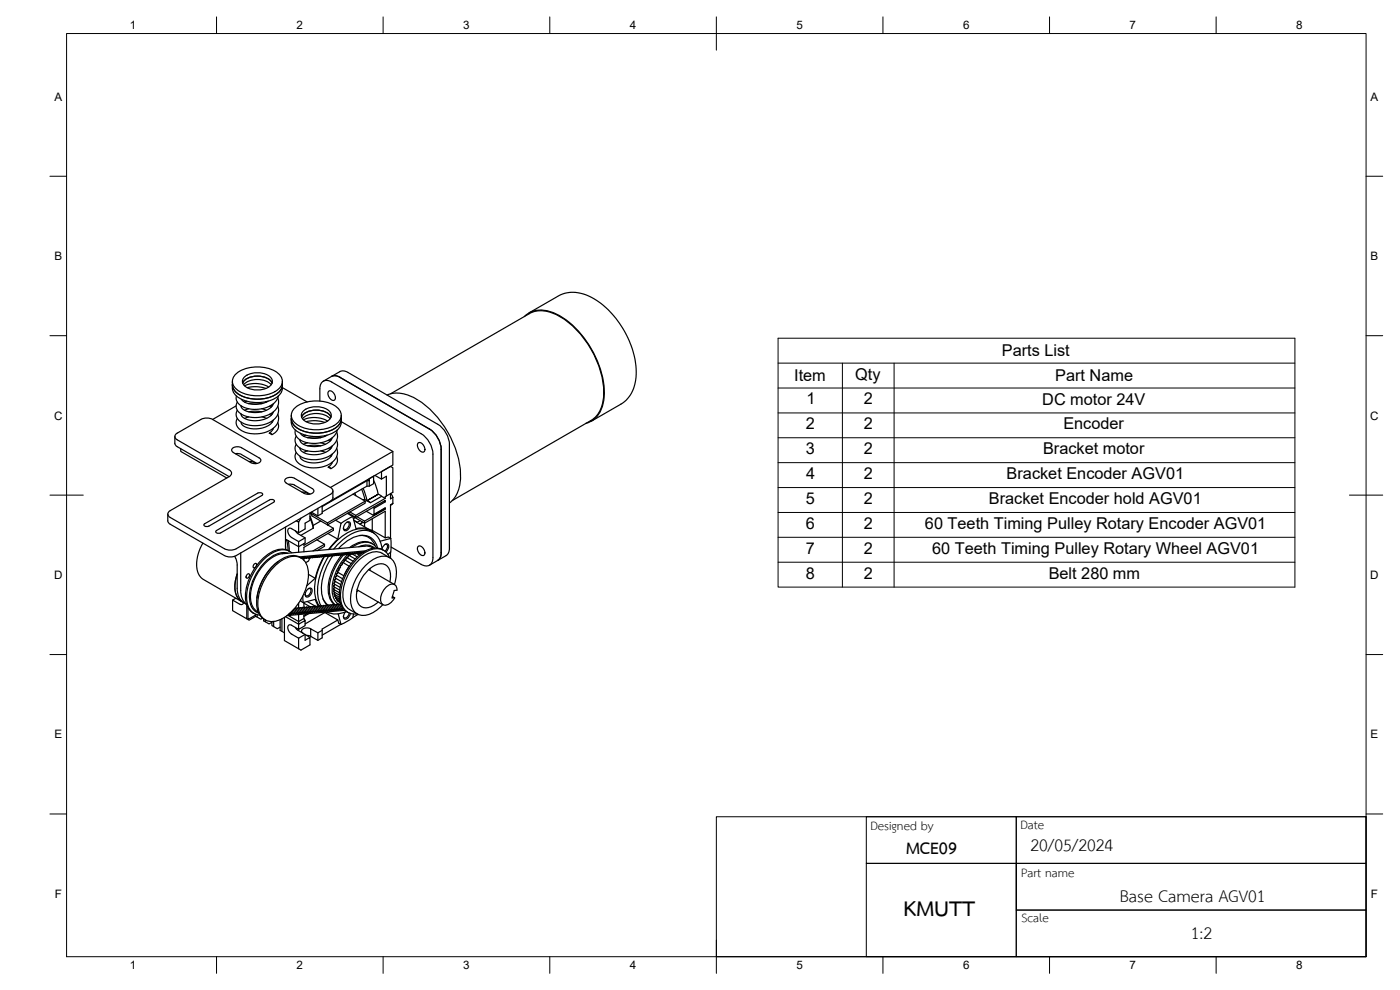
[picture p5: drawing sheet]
<svg xmlns="http://www.w3.org/2000/svg" width="420mm" height="297mm" viewBox="0 0 420 297" stroke-linecap="round" stroke-linejoin="round" font-family="sans-serif">
<defs><g id="words">
<text font-size="9.3" x="271.2" y="275">KMUTT</text>
<g font-size="7.2">
<text x="271.9" y="256.3">MCE09</text>
<text x="309.2" y="255.3">20/05/2024</text>
<text x="336.1" y="270.6">Base Camera AGV01</text>
<text x="357.4" y="281.6">1:2</text>
</g>
<g font-size="5.2">
<text x="261.2" y="249">Designed by</text>
<text x="306.2" y="248.7">Date</text>
<text x="306.4" y="263.1">Part name</text>
<text x="306.6" y="276.6">Scale</text>
</g>
<g font-size="4.9">
<text x="300.7" y="106.9">Parts List</text>
<text x="256.7" y="113.9">Qty</text>
<text x="238.3" y="114.4">Item</text>
<text x="316.7" y="114.4">Part Name</text>
<text x="242" y="121.3">1</text>
<text x="259.3" y="121.3">2</text>
<text x="312.8" y="121.4">DC motor 24V</text>
<text x="241.9" y="128.8">2</text>
<text x="259.3" y="128.8">2</text>
<text x="319.1" y="128.8">Encoder</text>
<text x="241.8" y="136.3">3</text>
<text x="259.3" y="136.3">2</text>
<text x="313" y="136.3">Bracket motor</text>
<text x="241.9" y="143.7">4</text>
<text x="259.3" y="143.7">2</text>
<text x="302.1" y="143.8">Bracket Encoder AGV01</text>
<text x="241.8" y="151.2">5</text>
<text x="259.3" y="151.2">2</text>
<text x="296.8" y="151.2">Bracket Encoder hold AGV01</text>
<text x="241.8" y="158.7">6</text>
<text x="259.3" y="158.7">2</text>
<text x="277.6" y="158.7">60 Teeth Timing Pulley Rotary Encoder AGV01</text>
<text x="241.8" y="166.1">7</text>
<text x="259.3" y="166.1">2</text>
<text x="279.8" y="166.2">60 Teeth Timing Pulley Rotary Wheel AGV01</text>
<text x="241.8" y="173.6">8</text>
<text x="259.3" y="173.6">2</text>
<text x="314.7" y="173.6">Belt 280 mm</text>
</g>
<g font-size="3.5">
<text x="39" y="8.8">1</text>
<text x="89" y="8.8">2</text>
<text x="139" y="8.8">3</text>
<text x="189" y="8.8">4</text>
<text x="239" y="8.8">5</text>
<text x="289" y="8.8">6</text>
<text x="339" y="8.8">7</text>
<text x="389" y="8.8">8</text>
<text x="16.3" y="30.2">A</text>
<text x="411.3" y="30.2">A</text>
<text x="16.3" y="78">B</text>
<text x="411.3" y="78">B</text>
<text x="16.2" y="125.9">C</text>
<text x="411.2" y="125.9">C</text>
<text x="16.2" y="173.7">D</text>
<text x="411.2" y="173.7">D</text>
<text x="16.3" y="221.6">E</text>
<text x="411.3" y="221.6">E</text>
<text x="16.4" y="269.4">F</text>
<text x="411.4" y="269.4">F</text>
<text x="39" y="290.8">1</text>
<text x="89" y="290.8">2</text>
<text x="139" y="290.8">3</text>
<text x="189" y="290.8">4</text>
<text x="239" y="290.8">5</text>
<text x="289" y="290.8">6</text>
<text x="339" y="290.8">7</text>
<text x="389" y="290.8">8</text>
</g>
</g></defs>
<!-- layer: Visible -->
<g fill="none" stroke="#000" stroke-width=".36">
<path d="M157.3 95a8.2 8.2 0 0 1 10-.6 28.8 28.8 0 0 1 14 24.3 8.2 8.2 0 0 1-5.5 8.3M158.7 93.9l8.9-5.1a11.2 11.2 0 0 1 11.9 1.6 27.6 27.6 0 0 1 11.4 22.8 10 10 0 0 1-4.6 8.1l-8.8 5.1M69.7 115.4a5.4 5.4 0 0 0 5.2 4.1 10.5 10.5 0 0 0 9-2.1l.8-1.3 .1-.7M69.7 114.4a4.8 4.8 0 0 0 4.1 5.9 10.7 10.7 0 0 0 10.1-1.9 4.4 4.4 0 0 0 .9-4M70.5 112.5a10.6 10.6 0 0 1 13.5 0 3.1 3.1 0 0 1-1.4 5 11 11 0 0 1-12.1-1.1 2.77 2.77 0 0 1 0-3.9zM72.5 119.8a6.4 6.4 0 0 0 6.9 1l1.1-.4M72.8 114.9a5.5 5.5 0 0 1 6.7-1.7l1.6 .9 .6 .8M73.1 115.4a6.2 6.2 0 0 1 8.3 0M73.4 115.8a8 8 0 0 1 7.2 .3M73.5 113a6.4 6.4 0 0 1 7.9 .4 1.88 1.88 0 0 1-1 2.9 6.4 6.4 0 0 1-7.3-.9 1.69 1.69 0 0 1 .4-2.4zM74.2 116.3l2.8-.3 2.8 .6M83.4 119.4a3.7 3.7 0 0 1-2.2 4.7 8.6 8.6 0 0 1-9.8-.7l-.5-1.4 .3-1.3"/>
<path d="M83.6 118.8a6.8 6.8 0 0 1-7.1 4 5.6 5.6 0 0 1-5.5-2.8v-1.2M84.8 116.3l7.4 4.3M98.6 117.4a1.78 1.78 0 0 1 2 2.3 .96 .96 0 0 1-1 .4 .96 .96 0 0 1-.7-.7l-.5-1.4zM99.5 113l-2.5 1.4M99.5 112.9l1.4-.1 1.1 .4 26.9 15.5M102 111.5l-2.5 1.5M102 111.5l1.4-.2 1.1 .5 26.8 15.5a7.7 7.7 0 0 1 3.6 6.1l-.1 31.6-.6 1.4-2.8 1.8M116.2 118.5a10 10 0 0 1 9.2 1.5 29.1 29.1 0 0 1 12.8 23.7 9.5 9.5 0 0 1-3.3 7.2M117.2 118.1l41.7-24a9.3 9.3 0 0 1 9.2 .9 28.5 28.5 0 0 1 13 24.1 8.8 8.8 0 0 1-3.7 7.1M52.5 131v2l.4 .8 15.9 9.2M54.3 134.6v.9l13.8 7.9M60.3 125.8l1.8-.4 1.7 .4"/>
<path d="M60.3 125.9l-7.1 4a1.08 1.08 0 0 0-.7 1.1 1.08 1.08 0 0 0 .7 1l15.6 9a1.08 1.08 0 0 1 .7 1 1.08 1.08 0 0 1-.7 1M63.8 125.9l35.4 20.4M70 135.8a.75 .75 0 0 1-.5-.8 .75 .75 0 0 1 .5-.7l1-.3 1 .1 5.8 3.3a.75 .75 0 0 1 .5 .7 .75 .75 0 0 1-.5 .7l-1 .3-1-.1-5.8-3.2M70.7 136.1h.7l1.1 .3M70.9 121.8l-7.1 4.1M72.5 136.4l4.6 2.7M72.5 121.9l-.1 .1M72.5 124.3l-.1 .1M74 120.4l-.6 .3M74.6 121.1l2-.2 2 .2M74.6 123.6l2-.2 2 .2M74.6 125.1l-1.2 .4"/>
<path d="M74.6 122.6l-1.2 .5M74.7 138.5l1.2 .1 .7 .5M78.6 122.6l1.3 .5M78.6 125.1l1.4 .4M79.7 120.6l.2 .1M80.8 130h.4l.4 .4M80.9 121.9l.5 .3M80.9 124.3l.5 .3M81.4 124l.2 .3M81.4 121.6l.2 .3M81.4 126.5l.3 .2M82 126a6.2 6.2 0 0 1-6.9 2.6l-.4-.1a2.3 2.3 0 0 1-2.3-1.8"/>
<path d="M82 123.6a6.2 6.2 0 0 1-6.4 2.6l-1.3-.3a2.18 2.18 0 0 1-1.9-1.7M82 121.1a6.2 6.2 0 0 1-6.4 2.6 3.4 3.4 0 0 1-3.2-1.8v-.1M82 128.5l-.3 .6-.9 .9M83.4 126.8a2.73 2.73 0 0 1-1.8 3.6l-.8-.4M83.4 121.9a3.7 3.7 0 0 1-2.2 4.7 8.6 8.6 0 0 1-9.8-.8l-.5-1.3 .3-1.4M83.4 124.3a3.9 3.9 0 0 1-2.8 5 8.6 8.6 0 0 1-9.2-1l-.5-1.4 .3-1.4M87.4 125.6a5.4 5.4 0 0 0 5.2 4.1 10.5 10.5 0 0 0 9-2.1l.7-1.3 .1-.7M87.4 124.6a4.8 4.8 0 0 0 4.1 5.9 10.7 10.7 0 0 0 10.1-1.9 4.4 4.4 0 0 0 .8-4M88.2 122.7a10.6 10.6 0 0 1 13.4 0 3.1 3.1 0 0 1-1.4 5 11 11 0 0 1-12-1.1 2.77 2.77 0 0 1 0-3.9zM90.1 130a6.5 6.5 0 0 0 7 1.1l1.1-.5M90.2 132.1l-.2 .1M90.2 134.5l-.2 .1"/>
<path d="M90.5 125.1a5.5 5.5 0 0 1 6.6-1.7l1.7 .9 .5 .8M90.8 125.6a6.2 6.2 0 0 1 8.3 0M91.1 126a8 8 0 0 1 7.2 .3M91.2 123.2a6.4 6.4 0 0 1 7.9 .5 1.88 1.88 0 0 1-1 2.8 6.4 6.4 0 0 1-7.3-.9 1.69 1.69 0 0 1 .4-2.4zM91.7 130.6l-.6 .3M91.8 126.5l2.8-.3 2.9 .6M92.3 131.3l1.4-.2 2.5 .2M92.3 133.8l1.9-.2 2 .2M92.3 135.3l-1.2 .4M92.3 132.8l-1.2 .5M96 120.3v-3.6a2.16 2.16 0 0 1 1-2.3 2.16 2.16 0 0 1 2.5 .2l26.9 15.5M96.2 132.8l1.4 .5"/>
<path d="M96.3 135.3l1.4 .4M97.4 130.8l.2 .1M98.6 132.1l.5 .3M98.6 134.5l.5 .3M99.1 134.2l.2 .3M99.1 131.8l.2 .3M99.1 136.7l.3 .2M99.7 136.2a6.2 6.2 0 0 1-6.4 2.6h-.5a2.79 2.79 0 0 1-2.8-1.9M99.7 133.8a6.2 6.2 0 0 1-6.4 2.6 2.99 2.99 0 0 1-3.3-2M99.7 131.3a6.2 6.2 0 0 1-6.9 2.6 2.73 2.73 0 0 1-2.8-1.9M99.7 138.7l-.5 .9-.7 .6M101 137a2.76 2.76 0 0 1-1.7 3.6l-.8-.4"/>
<path d="M101 129.6a3.9 3.9 0 0 1-2.7 5 8.6 8.6 0 0 1-9.2-1l-.4-.6-.2-1 .4-1.1M101 132.1a3.7 3.7 0 0 1-2.1 4.7 9.1 9.1 0 0 1-9.4-.4 2.37 2.37 0 0 1-.6-3.1M101 134.5a3.7 3.7 0 0 1-2.1 4.7 8.6 8.6 0 0 1-9.8-.7l-.6-1.6 .4-1.2M101.2 129a6.8 6.8 0 0 1-7.1 4 5.6 5.6 0 0 1-5.5-2.8v-1.2M102.4 126.5l15.5 9v4l-18.5 10.7M117.9 135.5l-18.7 10.8M125.5 132.9a1.78 1.78 0 0 1 2 2.3 .96 .96 0 0 1-1 .4 .96 .96 0 0 1-.8-.7l-.4-1.3zM126.4 130.1a7.8 7.8 0 0 1 3.5 6.2v31a2.15 2.15 0 0 1-1 2.3 2.15 2.15 0 0 1-2.5-.3l-9-5.2M128.9 128.7a7.8 7.8 0 0 1 3.5 6.1v31.1M177.4 126.2l-41.7 24M68.8 143l-17.7 10.2a1.08 1.08 0 0 0-.7 1 1.08 1.08 0 0 0 .7 1.1l16.3 9.3 1.1 .4h1.3l1.1-.4 28.3-16.3a1.08 1.08 0 0 0 .7-1 1.08 1.08 0 0 0-.7-1M78.6 148.7l-15.9 9.1h-1.3l-.2-.3 .2-.4"/>
<path d="M78.6 148.7l.2-.4-.2-.3h-1.3l-15.9 9.1M82.1 150.7l-15.9 9.2M82.1 150.7l.3-.4-.3-.3h-1.2l-15.9 9.2-.3 .3 .6 .5 .9-.1M85.6 143.8l.8-.5h1.6l5.7 3.3a.75 .75 0 0 1 .5 .7 .75 .75 0 0 1-.5 .7l-1 .3-1-.1-5.8-3.3a.72 .72 0 0 1-.3-1.1zM85.7 158.2v6.7M86.6 145.3l1.5 .1 4.9 2.9M88.6 159.3l.9 .8M89.6 156.7v3.1l-2.1-1.2a.71 .71 0 0 0-.8-.1 .71 .71 0 0 0-.3 .8l.2 .9 .9 1.1M90.3 155.5l-.7 1.2-.7-.4M90.7 147.7l1.1 .1 .7 .5M93 153.9v2.2l-1.4 .9v1.7l-2 1.1M93 154.9l1 2.8"/>
<path d="M93.1 155.5l.9 3M93.2 154l5.1 2.9M93.2 154l.5 .8 4.6 2.7M93.6 153.8l-.4 .2M94 158.5l-3.7 2.1M95.4 152.5v2.3M96.3 156.3l-2.3 1.4v.8M96.7 151.8v2.2l-1.3 .8-2-1.1M98.3 156.9l11.3-6.5v.6l-11.3 6.5zM98.3 157.5l1.8 1v.6l-8.9 5.1v1.4M98.5 140.2h.4l.4 .4M99.9 147.3v2l-.4 .8-28.6 16.6-1.1 .4h-1.3l-1.1-.4-16.3-9.4-.7-.7v-2.4"/>
<path d="M100.1 158.5l-8.9 5.1v-.5M100.7 156.1l1.6 .9M102.3 157l-.9 4.8M103.8 156.9a.77 .77 0 0 1 1.3 0 1.95 1.95 0 0 1-1.6 2.3 1.42 1.42 0 0 1 .3-2.3zM104 156.7h.3a1.31 1.31 0 0 1 .4 1.3 1.31 1.31 0 0 1-1.1 .9l-.4-.2-.1-.3M104.3 154l1.6 1M105 153.6l1.8 1v.6l-2.3-1.3M105.7 154.6l-.1 .2 3.8 2.2v-.6M105.9 155l1 3.6a5.2 5.2 0 0 1 5.5 1.5M105.9 155l-3.5 2M106 148.3l3.6 2.1M106.2 156l1 .8"/>
<path d="M106.5 155.3l-.4 .4M106.5 147.9l.3 .8M108.1 156.2l-.9 .5M108.5 146.8l1 3.1M108.8 156.6l-.8 .6M108.8 149.9h.7l.6 .3 3.4-1.9-3.4 1.9 1.1 .6 3.3-1.9 1.1 .6-8.8 5.1M108.9 156.7l-.8 .5M109 146.5l1.2 3.7 1 .6M109.4 158.1v-1.1l6.2-3.6v8l-3.9-2.3M109.9 153.4l2.1 1.2M110.1 144.2v1.7M110.3 143.9l.5 .3v-.6l1.3-.7v2.2l-1.3 .8h-.7l-13.4 7.7"/>
<path d="M110.8 145.9v-1.7h-.7l-13.4 7.8M111.7 155.6v3.5h-.6l-4.9-2.9M111.9 159.8a6.7 6.7 0 0 0-7.9 .2 18 18 0 0 0-5.2 4.8M112 154.6l3.4-1.9 .2 .1-6.2 3.6-2.3-1.4M112.1 152.1l.2 .4M112.1 144.2l1.4 4.1M112.3 154.3l-.3 .3M112.5 142.6l2 1.1M113.5 148.3l1 .6M115.5 150.2l.1 .4M115.6 152.4l-.2 .3M115.6 152.8v-.4l-3.4 1.9v-1.8l3.4-1.9v-.5l-8.8 5.1"/>
<path d="M116 148.8v-5.9l-1.5 .8v-2.2l2.7-1.6 .7 .4v7.4l-2.3 1.3v.5M117.2 148.1v1.6l.7-.4v1.7l-.7 .5v10M117.3 148.1l.6 1.1M117.9 151l-.7 .6M60.9 162.9a10.3 10.3 0 0 0-1.1 9.8l1.1 1.1 12.2 7-.1 .4-.6 .2-2.6-1.3v3.1l4.3 2.5v-4.1M70.4 166.9l.3 .6M70.7 167.5l.5 1.6v7.4M70.8 179.5l-1 .6M71.2 176.5a4.8 4.8 0 0 0 2.8 4.8M71.2 172.2a7.7 7.7 0 0 0 .7 7.8l.6 .4M72.2 165.9v11.2M72.2 177.1l.2 1.5 .4 1.3 1.2 1.4"/>
<path d="M74.2 172.4l.4-.3a.76 .76 0 0 1 .1 .9 .76 .76 0 0 1-.8 .4v-.5zM76.9 169.9l.1-.6a.7 .7 0 0 0-.9 .2 .7 .7 0 0 0 .1 .9l.5-.2M82.2 170.1a8 8 0 0 1 7.4-3 5.4 5.4 0 0 1 2.9 6.3 16.6 16.6 0 0 1-8.6 12.6 4.3 4.3 0 0 1-6.5-3.8 16.1 16.1 0 0 1 4.8-12.1zM83.5 168.5a16.4 16.4 0 0 0-6.4 11M85.7 163.7v1.2M86.4 166a8 8 0 0 0-7.8 3.6 14.4 14.4 0 0 0-3.6 11.1 4 4 0 0 0 2.6 3.3M86.5 162.2l.3 3.1M87 165.5a5.7 5.7 0 0 0-6.7 .9 16.5 16.5 0 0 0-6.6 13.6 4.8 4.8 0 0 0 2.5 4.1M87.5 161.3l2.1 1.2M87.6 165.9a5.2 5.2 0 0 0-6.3 .3 16.5 16.5 0 0 0-7.2 14 4.3 4.3 0 0 0 3.9 4.3M89.5 160.2l2.1 1.2v1.5l-2 1.1v1.7M90 167.2l.5 .1"/>
<path d="M90 167.2a6.6 6.6 0 0 0-7.3 1.9 15.7 15.7 0 0 0-5.4 13.8 4.4 4.4 0 0 0 1.9 2.9M90.2 180l.1 .4 .7 .4M90.5 167.3l.1 .2M90.9 178.8l.1 2M90.9 167.4l-.2 .2M90.9 167.4l.3 .2M90.9 167.3v.1M91.2 167.3l-.3 .1M91.2 167.3v.2M91.2 167.6v.5M91.6 161.4l-2 1.1v1.5l-3.6-2.1 .4 3.2M91.6 167.3l.3 .2"/>
<path d="M91.8 167.2v.1M91.8 167.2l-.6 .3M91.9 167.3v.2M92.2 167.3l.3 .2M92.2 167.2l-.3 .3M92.3 176.8a.77 .77 0 0 1 1.3 0 1.95 1.95 0 0 1-1.6 2.3 1.42 1.42 0 0 1 .3-2.3zM92.3 167.2h.2M92.3 167.1l-.1 .1M92.5 176.6h.4a1.31 1.31 0 0 1 .3 1.3 1.31 1.31 0 0 1-1.1 .9l-.4-.2-.1-.3M92.6 172.3l2 1.2M92.8 167.3l-.2 .2-.1-.2M92.8 167.2l.4 .2"/>
<path d="M92.9 167.2v.4a1.44 1.44 0 0 1-1.2 1.2M93.1 167.1l-.3 .2M93.1 167.1v.3M93.5 167.2l-.4 .1M93.5 167.2l.3 .2M93.7 167.2h-.2M94.1 167.1l.3 .2M94.1 167.1l-.2 .2-.1-.1M94.2 167l-.1 .1M94.2 167l.3 .3 .3-.3 .3 .2M94.6 173.5l-2.5 2.3M94.9 166.9l.1 .1"/>
<path d="M94.9 166.9l-.1 .1M95 167v.1M95.1 162l2.3 1.3-3.5 2M95.4 167l-.2 .2-.2-.2M95.5 166.9h.2v.2l-.3-.1zM95.9 167.1h-.2M96 167l-.1 .1M96 166.9l.4 .2M96.1 166.8l.2 .3M96.2 166.8l-.2 .2M96.7 166.9l-.4 .2M96.7 166.9l.3 .2"/>
<path d="M96.7 166.8v.1M96.9 179.6l.5 .9 1 1M97 166.8h-.3M97 166.8v.2h.2M97.3 166.8l.3 .2M97.3 166.8l-.1 .2a22.6 22.6 0 0 0-2.6 6.5M97.4 163.3v.6l-2.2 1.3M97.4 166.9a17.1 17.1 0 0 0-2.5 13.2l.9 1.7 2.3 1.2M97.6 166.7v.1M97.6 166.7l-.3 .1M97.6 166.8l.1 .2 .5-.4 .1 .3h.2M98 166.8l.3 .1"/>
<path d="M98.4 160.1l3 1.7M98.6 166.7l-.1 .2M98.7 166.6l.2 .2-.3-.1zM98.7 166.7a16.8 16.8 0 0 0-2.7 14.3l.4 .8M99.2 166.7l.3-.2v.3M99.2 166.7l-.3 .1M99.3 166.6l.3 .2M99.9 166.6l-.4 .2M99.9 166.5l.3 .3M100 166.6a16.1 16.1 0 0 0-3.1 12.8l.5 1.3 .9 1M100 166.4l-.1 .1M100 166.5l.3 .3 .2-.3"/>
<path d="M100.1 176.6v.2M100.1 176.8l1.8 1M100.1 176.8h.1M100.1 175.9l1.8 1.1M100.1 177.4l1.7 1.1M100.2 164.7a13.3 13.3 0 0 1 9.2-5.6 5.5 5.5 0 0 1 5.3 5.8M100.2 176.5l-.1 .1M100.2 175.7l-.1 .3M100.3 178.1v.2M100.3 175.6l-.1 .1M100.3 178.3l1.5 .9M100.3 178v.1"/>
<path d="M100.3 178.3h.1M100.4 177l-.2 .4M100.4 176.1l-.2 .4M100.4 174.1v.2l1.9 1.1M100.4 175.3l-.1 .3M100.5 177.8l-.2 .2M100.5 174l-.1 .1M100.5 178.7v.2l1.4 .8M100.5 174.7l-.2 .5 1.8 1M100.5 178.9h.1M100.5 166.5l.3 .2M100.5 174.4v.3"/>
<path d="M100.6 178.5l-.1 .2M100.7 173.2l-.1 .2 1.9 1.1M100.7 173.5l-.2 .5M100.8 179.3v.2l1.2 .7M100.8 166.5h-.2M100.8 179.2l-.1 .1M100.8 179.5h.1M100.8 166.5l.1 .2 .2-.2M100.8 173.1l-.1 .1M100.8 179.1v.1M100.9 172.5l1.9 1.2M101 172.6v.1"/>
<path d="M101 172.7l-.2 .3M101.1 179.7v.3M101.2 166.5l.3 .1M101.2 166.4l-.1 .1M101.3 172.1l-.4 .4M101.3 171.6l1.9 1.2M101.3 171.7h.1M101.3 171.7l-.1 .4M101.4 166.3l-.2 .1M101.4 161.8l-2.8 3.1M101.4 166.3l.2 .3 .2-.2M101.9 170.4l-.2 .7-.4 .5"/>
<path d="M101.9 170.4h.1M101.9 166.3l.2 .2-.3-.1zM102.2 169.9l-.3 .5M102.4 166.4l-.3 .1M102.4 166.3l.4 .2M102.5 166.2l-.1 .2M102.6 166.2l.4 .3M102.6 166.4a15.5 15.5 0 0 0-4 12l.9 2 .8 1M102.7 169.1h.1M102.7 169.1l-.5 .8M102.9 168.8l-.2 .3M102.9 168.8l1.9 1.1"/>
<path d="M103.1 166.3l.3 .2M103.1 166.2l-.1 .2M103.2 166.3a15.4 15.4 0 0 0-4.1 12.7l.5 1.3 .8 1M103.3 168.2l.2-.2 1.9 1.1M103.3 168.2l-.1 .4-.3 .2M103.3 166.2h.1M103.3 166.1l-.2 .1M103.4 166.2l.1 .3 .2-.2M103.7 166.3l.3 .1M103.9 167.4l.2-.1 1.9 1.1M103.9 167.4l-.4 .6M104.3 167.3h-.1"/>
<path d="M104.3 166.2l-.1 .2-.3-.3-.2 .2M104.4 166.2l.2 .2M104.4 166.2l.2-.2v.3M104.5 166.3a15 15 0 0 0-4.7 12l.2 .8a4.1 4.1 0 0 0 1.6 2.2M104.5 166.9h.1M104.5 166.9l-.3 .4M104.5 166.7l.2-.1 1.9 1.1M104.5 166.8v.1M104.9 169.8l-1.6 2.7M104.9 166.7h.1M105 166.1l.3 .2M105 166.1l-.4 .2"/>
<path d="M105.1 166.2l-.2 .5M105.2 166.1h-.2M105.2 166.1l.1 .1M105.5 166.2h-.3M105.6 166.1l1.6 1M105.6 164.2a5.4 5.4 0 0 1 7-.4l.5 .6M105.6 166.1l.3 .1M105.6 166.1l-.1 .1M105.6 166.1h.1M105.7 166l-.1 .1M105.7 165.9v.1M105.8 165.9h-.1"/>
<path d="M105.8 165.9l.2 .3M106.3 166l.2 .2M106.3 166l-.3 .2M106.5 166l.1 .2M106.5 165.9l-.2 .1M106.5 165.9v.1M106.8 166.1l-.1 .1M106.9 166l1 .5M106.9 166l-.1 .1M106.9 166l.3 .1M107 165.8h.1M107 165.8l-.1 .2"/>
<path d="M107.1 165.8l.1 .3M107.1 177l7.8 4.4M107.5 177.1l-.4 .4M107.5 165.9l-.3 .2M107.5 165.9l.3 .2M107.7 164l.8-.2a4 4 0 0 1 3.9 .6M107.8 165.9v.1M107.8 165.8l-.2 .1M107.8 165.8v.1M107.9 160.7a4.3 4.3 0 0 1 4.7 3.1M108.1 166h-.3M108.2 165.9l.3 .2"/>
<path d="M108.2 165.8l.3 .2M108.2 165.8l-.1 .2M108.3 165.7l-.1 .1M108.3 165.7h.1M108.4 165.7l.2 .3M108.6 166h.1M108.8 165.8h.1M108.8 165.8v.1M108.9 165.6h.1M109 165.6l-.2 .2M109 165.6l.1 .1M109.7 165.3l-19.9 1.8"/>
<path d="M110.6 170.9l7.8 4.5M111.1 170.5l-.1 .6M111.8 163.2a5.8 5.8 0 0 0-6.9 1.1M112 164.5l-1.1-.5-.9-.2-25.3 2.3a12 12 0 0 0-8.4 7.8 9.5 9.5 0 0 0-.2 8.6l1.1 .9M113.3 164.4a4.7 4.7 0 0 0-6.9-3.3l-2.4 1.4-2.4 2.1M114.7 164.6l.9-1.2a.72 .72 0 0 1 .9-.1 .72 .72 0 0 1 .1 1l-.8 1.3M115.1 165.1a5.7 5.7 0 0 0-6.7 1 16.5 16.5 0 0 0-6.5 13.6 4.9 4.9 0 0 0 2.5 4.1M115.5 163.4h.6a1.49 1.49 0 0 1-.6 2M115.6 161.4l.9-.3 .8 .5M116.9 167.3a4.2 4.2 0 0 0-6-2.2 16 16 0 0 0-8.6 15 4.2 4.2 0 0 0 4.9 4.1M116.9 167.3a5.7 5.7 0 0 0-5.4-1.6 14.1 14.1 0 0 0-8.4 14.6 4 4 0 0 0 1.8 2.6M117 174.6a4.2 4.2 0 0 0-1.7-5.3 5.7 5.7 0 0 0-5.6 2.6 9.5 9.5 0 0 0-2.4 8.8 3 3 0 0 0 4.7 1l1.5-1.1"/>
<path d="M117.2 165.7v1.8M117.3 161.6l-3.2 .8M117.3 161.5v4.1l-.9 .8M117.8 179l.6 .4h-.8l.7-2.2 .8-.1a1.62 1.62 0 0 0-.9-1.8 1.62 1.62 0 0 0-2 .6 4.7 4.7 0 0 0-1.7 5.2 1.97 1.97 0 0 0 3.2-.6l.8-1.1M118.4 175.4a7.3 7.3 0 0 0-1-7.8 5.2 5.2 0 0 0-6.4 .9 14.7 14.7 0 0 0-5.6 12.9 3.8 3.8 0 0 0 5.7 2.8 11 11 0 0 0 3.8-2.8M125.5 163.9a1.78 1.78 0 0 1 2 2.4 .96 .96 0 0 1-1 .4 .96 .96 0 0 1-.8-.8l-.4-1.3zM131.4 168.2l-2.5 1.4M132.4 165.8l-.2 1.2-.8 1.1M74.4 182.4v3.5l2.2-1.3M76.6 184.3v.5l1.7 1 .5-.3M76.8 184.9l-2 1.2-.7-.4M77.2 183.5l.3 .1"/>
<path d="M77.2 184.5v.7M79.1 185.7v.6l1.7 .9 .8-.5M79.2 185.8l.4 .2M79.7 186.1v.5M81.6 186.5v1.2l.5 .3M82.1 186.5v1.5l1.1 .6 .9-.4M84.1 185.9v3.2l1.3 .8M84.6 185.7v3.7M85.4 185.2v7l4.9 2.9 2.7-1.6v-2.3l-1.4 .9v-1.7l1.4 .8M86.5 184.7l3.1 1.8v2.3l2-1.1v-1.5l-2 1.1-3.9-2.3M86.6 184.3l.1 .1M86.6 184.3h.1"/>
<path d="M86.8 184.3l-.1 .1M86.8 184.3h.1M86.9 184.2l-.1 .1M86.9 184.2l.2-.2 .2 .3M87.1 183.9l.1 .1M87.1 184.6h.1M87.1 184.6v.3l-.3-.3M87.2 184.3h.1M87.3 184.3h.1M87.4 183.6l.4 .3M87.4 184.3l-.2-.1 .2 .1M87.5 184.2l-.1 .1"/>
<path d="M87.6 183.4l.9 .5M87.7 184l-.2 .2M87.9 184v.2M87.9 183.1l1.2 .7M87.9 184h-.2M87.9 184.2h.1M87.9 184.2h.2M88.1 184.2h-.2h.2M88.1 182.8l1.7 1M88.2 184.1l.2-.2 .2 .3M88.2 184.1l-.1 .1M88.4 182.5l2.1 1.4"/>
<path d="M88.5 184.2h.1M88.6 188.3l.6 .7 2.4 1.4-2 1.1M88.6 182.6l.3-.2 2.1 1.2M88.6 182.6h.1M88.7 184.2h-.1M88.7 184.2l-.2-.1 .2 .1M88.8 184.1l-.1 .1M89.2 183.8l-.4 .2M89.2 183.9v.2M89.2 188.6l-.3 .1M89.2 184.1h.1M89.3 184.1h-.1"/>
<path d="M89.3 184.1l-.1-.1 .1 .1M89.5 184l-.1 .1M89.5 184l.2-.2 .2 .3M89.6 182.4l-.3 .2M89.6 188.8l-2.1-1.2a.71 .71 0 0 0-.8-.1 .71 .71 0 0 0-.3 .8l.2 .9 .5 .8 2.5 1.5M89.6 184.4v2.1l1.6-.9 .4 .6M89.6 180.9v1.5l2.1 1.2-.4 .3M89.6 191.5v3.2M89.8 184.1h.1M89.9 184.1h.1M89.9 182.5l.3-.2 2.1 1.2M90 184.1l-.2-.1 .2 .1"/>
<path d="M90.1 184h-.1M90.4 184h.2M90.5 183.7l-.4 .3M90.5 183.9h.1M90.5 183.9v.1M90.5 182.4v.1M90.6 182.4l.2-.2 2.2 1.3M90.6 184l-.1-.1 .1 .1M91 180.8l3.6-1 .6 1.4 .5 .8 .1-.2M91.1 183.9v.1M91.1 183.9l-.1-.3-.4 .4M91.2 182.4l.3-.2 2.1 1.2"/>
<path d="M91.2 181l4.3 2.2M91.2 180.7v1.6M91.2 183.9l-.1 .1M91.2 183.9h-.1h.1M91.7 183.6l.1 .3M91.7 183.9h.1M91.8 182.3l.3-.2 2.1 1.3M91.8 182.3v.1M91.9 183.9h-.1M91.9 183.9l-.2-.1 .2 .1M92 184.2l-.8 .4v1M92 190.6l1.3 .3"/>
<path d="M92.2 180.5l4.6 2.6M92.4 183.5l-.5 .4M92.4 183.6v.2M92.4 183.8h.1M92.5 182.3l.3-.2 2.1 1.2M92.5 182.3h.1M92.5 183.8l-.1-.1 .1 .1M92.7 184.1l-1.5 .9M93 183.8h.1M93 183.8h.2M93.1 183.8l-.2-.3-.4 .3M93.2 183.8l-.2-.1 .2 .1"/>
<path d="M93.2 182.1l-.1 .1M93.3 188.7a1.77 1.77 0 0 0-2.8 .8l.5 .5M93.6 183.4l-.4 .3M93.7 183.4v.2M93.7 183.6h.1M93.7 183.7h.1M93.7 183.6v.1M93.7 182.1v.1M93.8 182.1l.2-.2 2.2 1.3M93.8 183.7l-.1-.1 .1 .1M94.3 183.6v.1M94.3 183.6l-.1-.3-.4 .4"/>
<path d="M94.4 182.1h.1M94.4 183.6l-.1 .1M94.4 183.6h-.1h.1M94.7 183.3l-.2 .3M94.7 181.9l-.3 .2M94.9 183.3h-.2M94.9 183.3l.1 .3M94.9 183.6h.1M95 183.6h.1M95.1 183.6l-.2-.1 .2 .1M95.3 181.8l2.1 1.3M95.3 181.8l-.3 .3"/>
<path d="M95.4 189.9l-2.2-1.2v2.2M95.6 183.5h.1M95.6 183.5l-.1-.3-.4 .4M95.7 183.5l-.1-.1 .1 .1M96.2 183.2v.2M96.2 183.5h.2M96.2 183.2l-.5 .3M96.2 183.4l.1 .1M96.4 183.5l-.2-.1 .2 .1M96.4 181.8l2.3 1.2M96.4 181.8l-.1 .1M96.7 189.1l-1.3 .8v2.2"/>
<path d="M96.9 183.4h.1M96.9 183.4l-.2-.3-.3 .4M97 181.8l-.1 .1M97 183.4h-.1M97 183.4l-.1-.1 .1 .1M97 181.7l2.4 1.2M97.1 181.7l-.1 .1M97.3 183.1l-.3 .3M97.3 183.7l.1 .1M97.5 183.1h-.2M97.5 183.1v.3M97.5 183.4h.1"/>
<path d="M97.7 183.4h-.2M97.7 183.4l-.2-.1 .2 .1M97.8 183.2l-.1 .1M97.8 183.6l.9 .3M97.9 181.6l2.1 1.2M97.9 181.6l-.3 .2M98.1 183l-.3 .2M98.1 183l.1 .3M98.1 183.3h.1M98.2 183.3h.1M98.2 181.8l.3-.3 2.1 1.3M98.3 183.3l-.2-.1 .2 .1"/>
<path d="M98.4 183.2l-.1 .1M98.8 183.2h.1M98.8 183.2l-.1-.3-.3 .3M98.8 181.7l.4-.2 2.1 1.2 .1 .3M98.9 183.2h-.1h.1M99.1 183.1l-.2 .1M99.4 183v.1M99.4 183.2h.1M99.4 183.1l.1 .1M99.4 183l-.1-.1-.2 .2M99.5 181.6v.1M99.5 181.6l.3-.2 2.1 1.3"/>
<path d="M99.6 183.2h-.2M99.6 183.2l-.2-.1 .2 .1M100 182.8l-.4 .4M100 182.9l.1 .2M100.1 183.1h.1M100.1 181.6l.3-.2 2.2 1.2-.4 .2M100.2 183.1h-.1M100.2 183.1l-.1-.1 .1 .1M100.3 183l-.1 .1M100.3 183l.3-.2 .1 .3M100.3 183h.1M100.7 183.1h.1"/>
<path d="M100.7 183.1h.2M100.9 183.1l-.2-.1 .2 .1M101.1 181.3l1.6 1M101.1 181.3l-.3 .2M101.1 182.8l-.2 .2M101.1 180h.1M101.1 180l.9 .6M101.3 182.7l-.2 .1M101.3 183h.1M101.4 183h.1M101.4 186l-3.9-2.2-5.9 3.4M101.4 181.5l.3-.2 .7 .3"/>
<path d="M101.4 180.3l.1 .2M101.5 180.2h-.1M101.5 183l-.2-.1 .2 .1M101.5 184.2l.8 3.2M101.5 180.5l.6 .3M101.5 180.4h.1M101.9 180.7l.2 .2M102 183h.1M102 180.8h.1M102 182.9l-.1-.3-.4 .4M102.1 181.4h-.1M102.1 183l-.1-.1 .1 .1"/>
<path d="M102.2 181.2l-.1 .2M102.2 182.9h-.1M102.3 187.3l-5.6 3.3M102.3 187.4l-.7-.4-.2-1-4.7 2.7v2.7l-1.3 .7-2.2-1.2M102.6 182.6v.2M102.6 182.9h.1M102.6 182.8l.1 .1M102.8 182.9h-.1M102.8 182.9l-.2-.1 .2 .1M103 182.6l-.2 .3M103.5 183.1l-17.4 1.6M103.7 183.6l-.6 1.3a.72 .72 0 0 0 .4 .9 .72 .72 0 0 0 .9-.4l.8-1.3"/>
<path d="M103.9 183.5a6.3 6.3 0 0 1-5.7 .1M104.8 183.9l-.3 .8a.91 .91 0 0 1-1.3 .5l-.1-.3M104.9 182.9l2.3 1.3M106.1 184.2l-.2 1.1-3.5 2.1M107.5 184.3l-1.6 1"/>
</g>
<g fill="#000">
<circle cx="90.5" cy="167.3" r=".18"/>
<circle cx="91.1" cy="167.3" r=".18"/>
<circle cx="91.8" cy="167.2" r=".18"/>
<circle cx="92.4" cy="167.1" r=".18"/>
<circle cx="93.1" cy="167.1" r=".18"/>
<circle cx="93.7" cy="167" r=".18"/>
<circle cx="94.4" cy="167" r=".18"/>
<circle cx="95" cy="166.9" r=".18"/>
<circle cx="95.6" cy="166.8" r=".18"/>
<circle cx="96.3" cy="166.8" r=".18"/>
<circle cx="96.9" cy="166.7" r=".18"/>
<circle cx="97.6" cy="166.7" r=".18"/>
<circle cx="98.2" cy="166.6" r=".18"/>
<circle cx="98.8" cy="166.6" r=".18"/>
<circle cx="99.5" cy="166.5" r=".18"/>
<circle cx="100.1" cy="166.4" r=".18"/>
<circle cx="100.8" cy="166.4" r=".18"/>
<circle cx="101.4" cy="166.3" r=".18"/>
<circle cx="102" cy="166.3" r=".18"/>
<circle cx="102.7" cy="166.2" r=".18"/>
<circle cx="103.3" cy="166.1" r=".18"/>
<circle cx="103.9" cy="166.1" r=".18"/>
<circle cx="104.5" cy="166" r=".18"/>
<circle cx="105.2" cy="166" r=".18"/>
<circle cx="105.8" cy="165.9" r=".18"/>
<circle cx="106.4" cy="165.9" r=".18"/>
<circle cx="107.1" cy="165.8" r=".18"/>
<circle cx="107.7" cy="165.7" r=".18"/>
<circle cx="108.4" cy="165.7" r=".18"/>
<circle cx="109" cy="165.6" r=".18"/>
</g>
<!-- layer: BORDER -->
<g fill="none" stroke="#000" stroke-width=".3">
<path d="M20 10.1h390v276.9h-390zM65 5.1v5M115 5.1v5M165 5.1v5M215 5.1v10M265 5.1v5M315 5.1v5M365 5.1v5M15 52.9h5M410 52.9h5M15 100.7h5M410 100.7h5"/>
<path d="M15 148.6h10M405 148.6h10M15 196.4h5M410 196.4h5M15 244.2h5M410 244.2h5M65 287v5M115 287v5M165 287v5M215 282.1v9.9M265 287v5M315 287v5"/>
<path d="M365 287v5"/>
</g>
<!-- layer: TITLEBLOCK -->
<path d="M215 245.1h195v41.9h-195zM260 259h150v14.1h-105v-14.1v28h-45zM260 245.1h45v13.9h-45zM305 245.1h105v13.9h-105zM305 273.1h105v13.9h-105z" fill="none" stroke="#000" stroke-width=".3"/>
<!-- layer: Custom Tables -->
<path d="M233.5 101.5h155.1v74.7h-155.1zM233.5 109h155.1M233.5 116.4h155.1M252.8 109v67.2M268.3 109v67.2M233.5 123.9h155.1M233.5 131.3h155.1M233.5 138.8h155.1M233.5 146.3h155.1M233.5 153.8h155.1M233.5 161.2h155.1M233.5 168.7h155.1" fill="none" stroke="#000" stroke-width=".3"/>
<use href="#words"/>
</svg>
